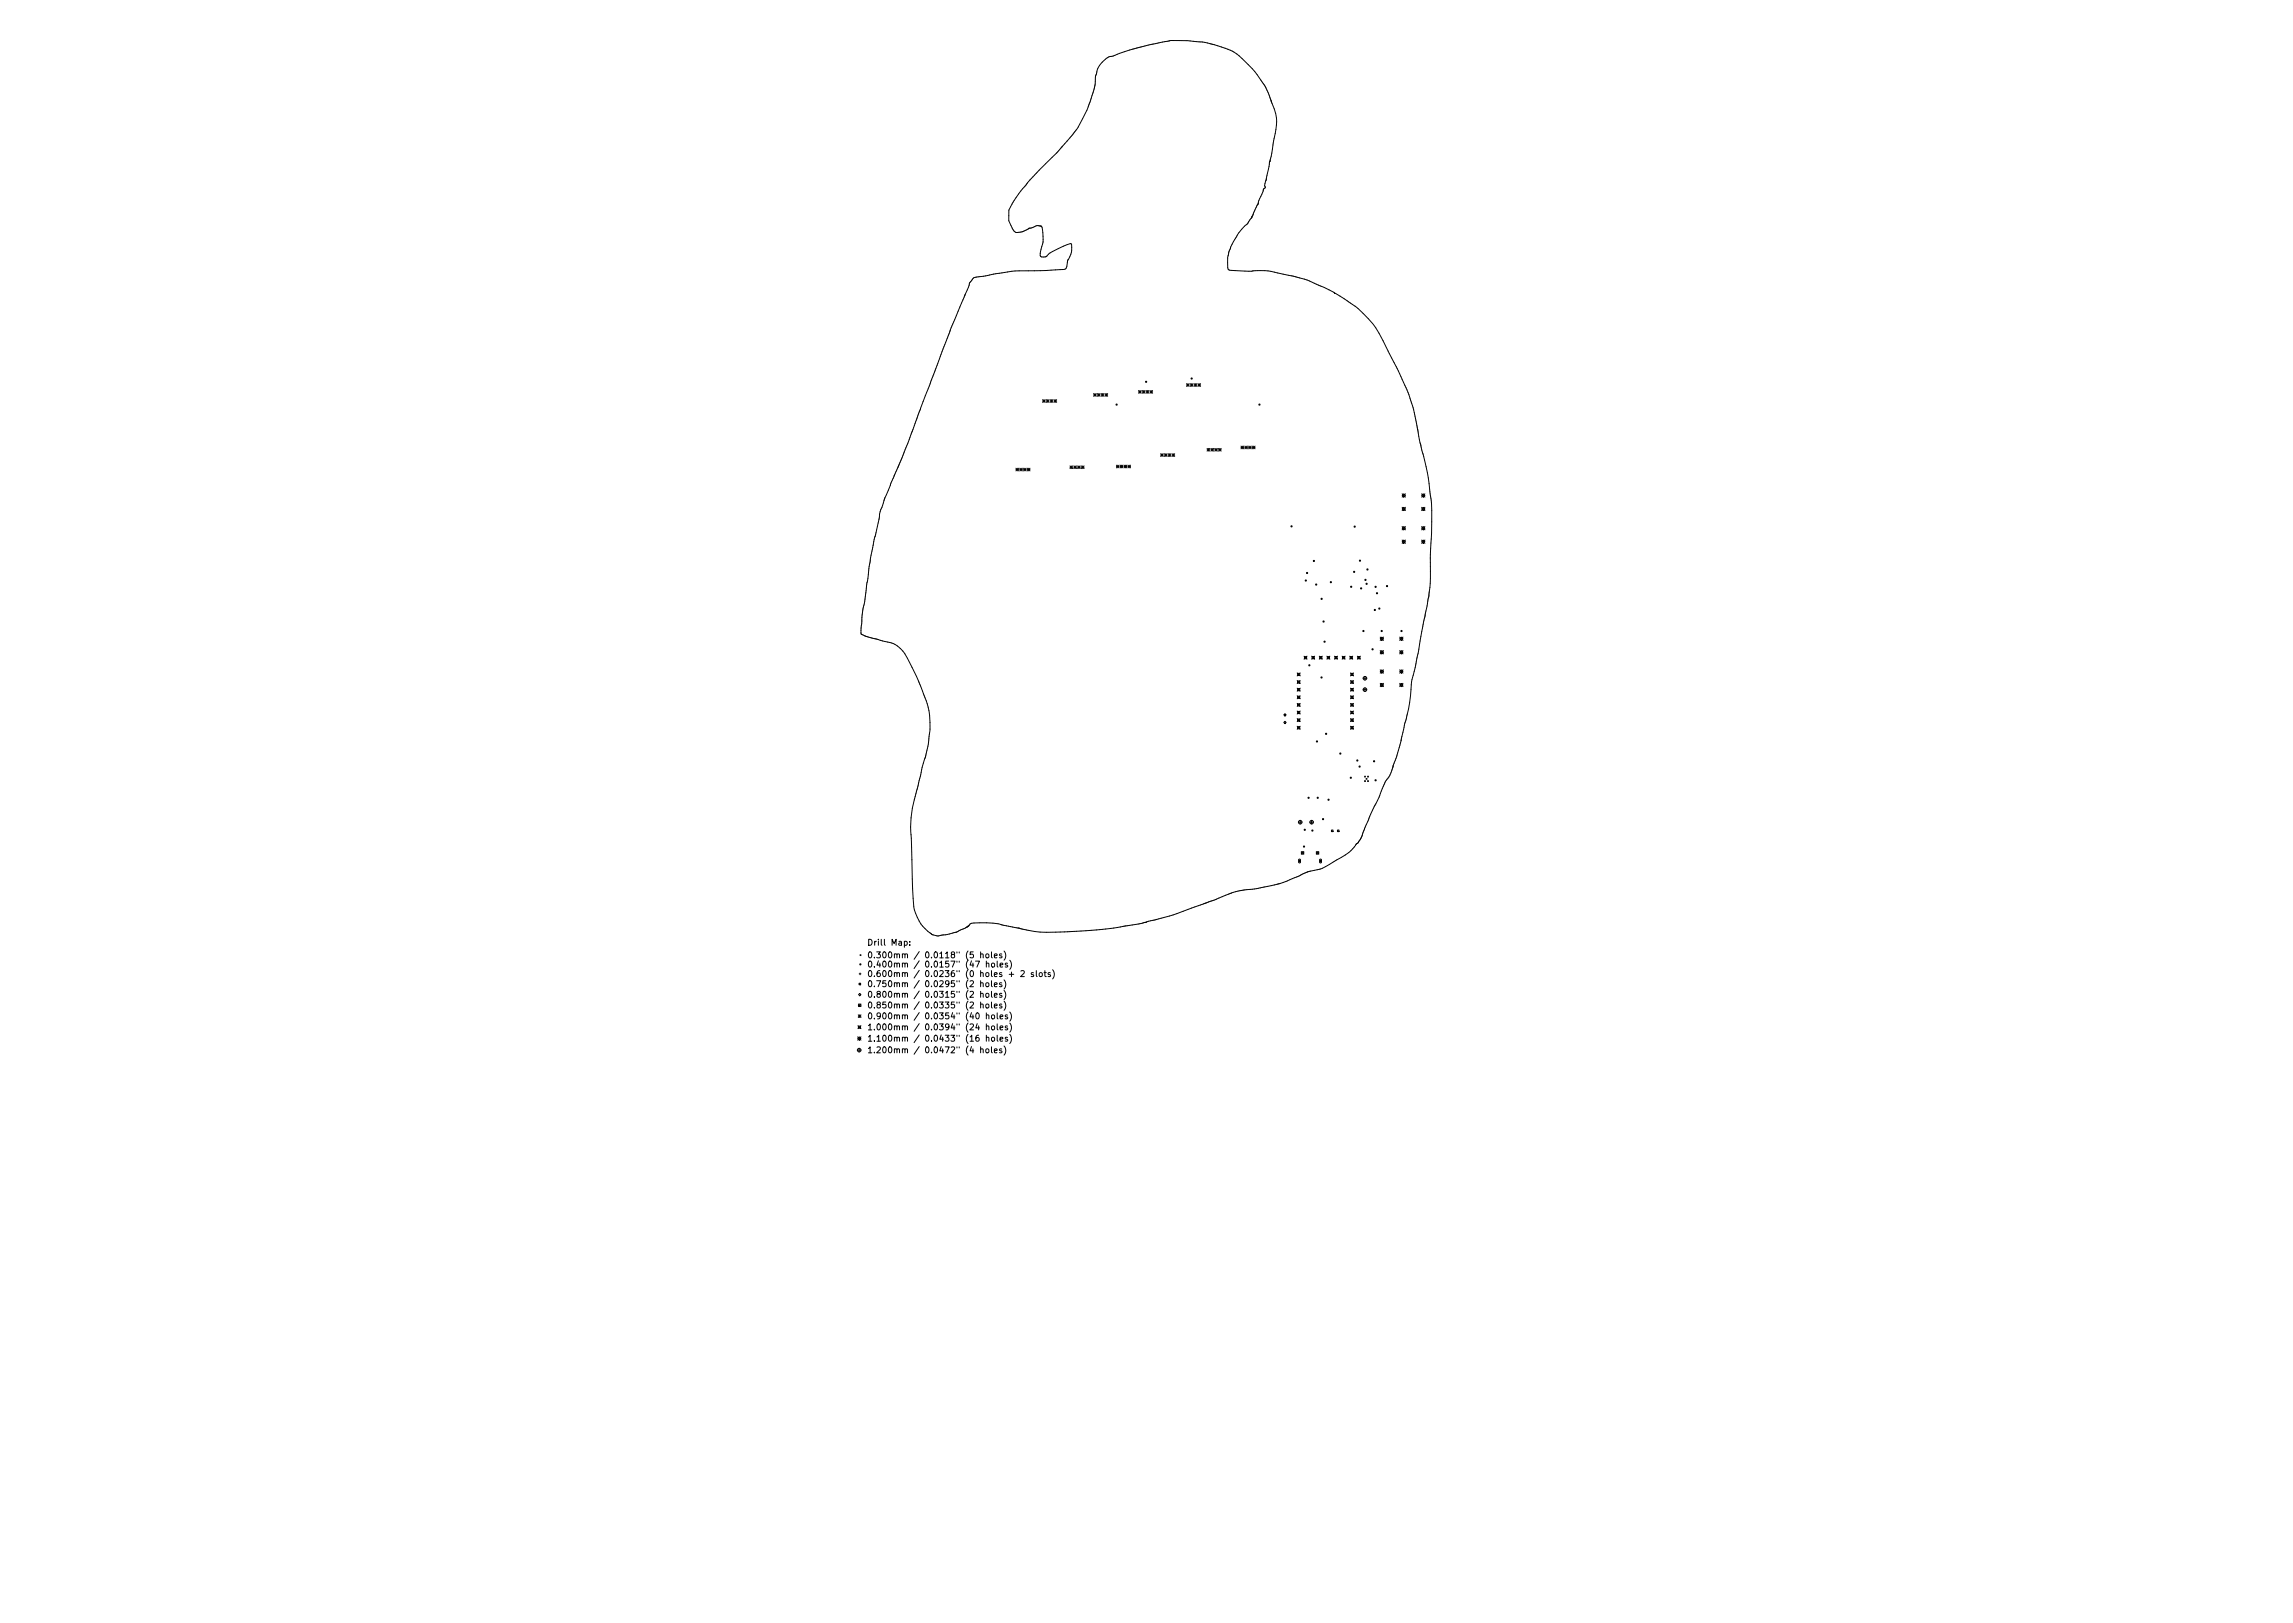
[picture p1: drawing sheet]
<svg xmlns="http://www.w3.org/2000/svg" width="297mm" height="210mm" viewBox="0 0 297 210" stroke-linecap="round" stroke-linejoin="round" font-family="sans-serif">
<defs><g id="words">
<g font-size="1.1">
<text x="112.3" y="122.5">Drill Map:</text>
<text x="112.3" y="124.1">0.300mm / 0.0118&quot; (5 holes)</text>
<text x="112.3" y="125.3">0.400mm / 0.0157&quot; (47 holes)</text>
<text x="112.3" y="126.6">0.600mm / 0.0236&quot; (0 holes + 2 slots)</text>
<text x="112.3" y="127.9">0.750mm / 0.0295&quot; (2 holes)</text>
<text x="112.3" y="129.2">0.800mm / 0.0315&quot; (2 holes)</text>
<text x="112.3" y="130.6">0.850mm / 0.0335&quot; (2 holes)</text>
<text x="112.3" y="132">0.900mm / 0.0354&quot; (40 holes)</text>
<text x="112.3" y="133.5">1.000mm / 0.0394&quot; (24 holes)</text>
<text x="112.3" y="134.9">1.100mm / 0.0433&quot; (16 holes)</text>
<text x="112.3" y="136.4">1.200mm / 0.0472&quot; (4 holes)</text>
</g>
</g></defs>
<g fill="none" stroke="#000" stroke-width=".13">
<path d="M164.7 13.1l-.5-1.3-.6-1a14.3 14.3 0 0 0-3.8-4.1 15.4 15.4 0 0 0-6-1.4l-2.1-.1-1.4 .3-3.6 .9-3.1 1a3.2 3.2 0 0 0-1.5 1.9l-.2 .6a11.2 11.2 0 0 1-1.1 4.4l-1.1 2.2-.8 1-2 2.3-2.3 2.2-1.5 1.7a17.7 17.7 0 0 0-2.4 3.5v1.4l.7 1.4 .3 .1 .6-.1 1-.4M164.7 13.1h.1M164.7 13.1a6.1 6.1 0 0 1 .3 4.9l-.3 2.2-.9 3.8 .1 .3-.2 .2-.7 1.9-.8 1.8M125 38.3l-1.9 4.4-5.5 14.7-3 7.1-.7 2.1-1.3 6.8-.6 4.5-.3 1.7-.2 2.3 .1 .3 .5 .2 2.5 .7a3.3 3.3 0 0 1 2.6 1.6l1.5 2.9 .6 1.3a12.3 12.3 0 0 1 1.2 5.8l-.3 2-1.6 6.3a14 14 0 0 0-.5 5.6l.1 6.5 .2 2.4a5.1 5.1 0 0 0 2.2 3.5l.9 .3 1.2-.2 1.2-.3 1.5-.8M125 38.3h.1M133.3 29.6h.1M133.3 29.6l1.1-.4 .5 .2a5.2 5.2 0 0 1-.1 3.2v.5l.1 .2 .6-.1 .4-.3a10.1 10.1 0 0 1 2.7-1.3l.2 .1a2.81 2.81 0 0 1-.4 1.9l-.2 .9a.43 .43 0 0 1-.4 .4l-3.8 .2a24.2 24.2 0 0 0-5 .4l-2.5 .4a.8 .8 0 0 0-.7 .6l-.2 .2-.6 1.6M162.1 28.2l-.6 .9a7.8 7.8 0 0 0-2.1 2.9l-.4 1.4v1.3l.1 .2 .9 .2h2.3a9.3 9.3 0 0 1 3.9 .4l1.7 .4a26.4 26.4 0 0 1 4.9 2l.1 .1M162.1 28.2h.1M172.9 38h.1M172.9 38h.1a18 18 0 0 1 4.9 4.1 20.3 20.3 0 0 1 2.1 3.7 31.3 31.3 0 0 1 3.2 7.7l.8 3.9 .3 1.4a46.7 46.7 0 0 1 1.2 7.3l-.3 10-.3 2.4-1.7 8.5a8.9 8.9 0 0 0-.5 3.1l-.2 1.7-1 4.2-1 3.3a5.1 5.1 0 0 1-1.1 2.1l-.7 1.9-1.3 2.4-1 2.7-.5 .8-.3 .3a6.5 6.5 0 0 1-2.8 2.1 7.2 7.2 0 0 1-3.4 1.4l-1.4 .6a23.9 23.9 0 0 1-7.4 1.8l-1 .3-3.7 1.4a46.8 46.8 0 0 1-6.1 2l-2 .5-1.5 .3a56.9 56.9 0 0 1-9.5 .9 13.7 13.7 0 0 1-4.4-.5l-2.7-.5a11.9 11.9 0 0 0-3.8-.2l-.5 .4M135.1 51.8l.3 .3"/>
<path d="M135.1 52h.3M135.2 51.8v.3M135.4 51.8l-.3 .3M135.5 52h.4M135.5 51.8l.4 .3M135.7 51.8v.3M135.9 51.8l-.4 .3M136 52h.4M136 51.8l.4 .3M136.2 51.8v.3M136.4 51.8l-.4 .3M136.5 52h.4"/>
<path d="M136.5 51.8l.4 .3M136.7 51.8v.3M136.9 51.8l-.4 .3M141.7 51l.3 .3M141.7 51.2h.3M141.8 51v.3M142 51l-.3 .3M142.2 51.2h.3M142.2 51l.3 .3M142.3 51v.3M142.5 51l-.3 .3M142.7 51.2h.3"/>
<path d="M142.7 51l.3 .3M142.8 51v.3M143 51l-.3 .3M143.1 51.2h.4M143.1 51l.4 .3M143.3 51v.3M143.5 51l-.4 .3M147.5 50.6l.3 .3M147.5 50.8h.3M147.7 50.6v.3M147.8 50.6l-.3 .3M148 50.8h.3"/>
<path d="M148 50.6l.3 .3M148.2 50.6v.3M148.3 50.6l-.3 .3M148.5 50.8h.3M148.5 50.6l.3 .3M148.6 50.6v.3M148.8 50.6l-.3 .3M149 50.8h.3M149 50.6l.3 .3M149.1 50.6v.3M149.3 50.6l-.3 .3M150.3 58.8l.4 .3"/>
<path d="M150.3 59h.4M150.5 58.8v.3M150.7 58.8l-.4 .3M150.8 59h.4M150.8 58.8l.4 .3M151 58.8v.3M151.2 58.8l-.4 .3M151.3 59h.4M151.3 58.8l.4 .3M151.5 58.8v.3M151.7 58.8l-.4 .3M151.8 59h.4"/>
<path d="M151.8 58.8l.4 .3M152 58.8v.3M152.2 58.8l-.4 .3M153.7 49.7l.4 .4M153.7 49.9h.4M153.9 49.7v.4M154.1 49.7l-.4 .4M154.2 49.9h.3M154.2 49.7l.3 .4M154.4 49.7v.4M154.5 49.7l-.3 .4M154.7 49.9h.3"/>
<path d="M154.7 49.7l.3 .4M154.9 49.7v.4M155 49.7l-.3 .4M155.2 49.9h.3M155.2 49.7l.3 .4M155.4 49.7v.4M155.5 49.7l-.3 .4M156.4 58.1l.3 .3M156.4 58.3h.3M156.5 58.1v.3M156.7 58.1l-.3 .3M156.9 58.3h.3"/>
<path d="M156.9 58.1l.3 .3M157 58.1v.3M157.2 58.1l-.3 .3M157.4 58.3h.3M157.4 58.1l.3 .3M157.5 58.1v.3M157.7 58.1l-.3 .3M157.8 58.3h.4M157.8 58.1l.4 .3M158 58.1v.3M158.2 58.1l-.4 .3M160.8 57.8l.3 .3"/>
<path d="M160.8 58h.3M160.9 57.8v.3M161.1 57.8l-.3 .3M161.3 58h.3M161.3 57.8l.3 .3M161.4 57.8v.3M161.6 57.8l-.3 .3M161.7 58h.4M161.7 57.8l.4 .3M161.9 57.8v.3M162.1 57.8l-.4 .3M162.2 58h.4"/>
<path d="M162.2 57.8l.4 .3M162.4 57.8v.3M162.6 57.8l-.4 .3M131.6 60.7l.4 .3M131.6 60.8h.4M131.8 60.7v.3M132 60.7l-.4 .3M132.1 60.8h.3M132.1 60.7l.3 .3M132.3 60.7v.3M132.4 60.7l-.3 .3M132.6 60.8h.3"/>
<path d="M132.6 60.7l.3 .3M132.8 60.7v.3M132.9 60.7l-.3 .3M133.1 60.8h.3M133.1 60.7l.3 .3M133.3 60.7v.3M133.4 60.7l-.3 .3M138.6 60.4l.4 .3M138.6 60.5h.4M138.8 60.4v.3M139 60.4l-.4 .3M139.1 60.5h.3"/>
<path d="M139.1 60.4l.3 .3M139.3 60.4v.3M139.4 60.4l-.3 .3M139.6 60.5h.3M139.6 60.4l.3 .3M139.8 60.4v.3M139.9 60.4l-.3 .3M140.1 60.5h.3M140.1 60.4l.3 .3M140.3 60.4v.3M140.4 60.4l-.3 .3M144.6 60.3l.4 .3"/>
<path d="M144.6 60.4h.4M144.8 60.3v.3M145 60.3l-.4 .3M145.1 60.4h.4M145.1 60.3l.4 .3M145.3 60.3v.3M145.5 60.3l-.4 .3M145.6 60.4h.4M145.6 60.3l.4 .3M145.8 60.3v.3M146 60.3l-.4 .3M146.1 60.4h.4"/>
<path d="M146.1 60.3l.4 .3M146.3 60.3v.3M146.5 60.3l-.4 .3M181.6 64.2l.2-.2 .3 .2-.3 .2zM181.6 65.9l.2-.2 .3 .2-.3 .2zM181.6 68.4l.2-.2 .3 .2-.3 .2zM181.6 70.2l.2-.2 .3 .2-.3 .2zM181.6 64l.5 .4M181.6 65.7l.5 .4M181.6 68.2l.5 .4M181.6 70l.5 .4M182.1 64l-.5 .4"/>
<path d="M182.1 65.7l-.5 .4M182.1 68.2l-.5 .4M182.1 70l-.5 .4M184.2 64.2l.2-.2 .2 .2-.2 .2zM184.2 65.9l.2-.2 .2 .2-.2 .2zM184.2 68.4l.2-.2 .2 .2-.2 .2zM184.2 70.2l.2-.2 .2 .2-.2 .2zM184.2 64l.4 .4M184.2 65.7l.4 .4M184.2 68.2l.4 .4M184.2 70l.4 .4M184.6 64l-.4 .4"/>
<path d="M184.6 65.7l-.4 .4M184.6 68.2l-.4 .4M184.6 70l-.4 .4M166.3 92.6l.2-.1 .1 .1-.1 .2zM166.3 93.6l.2-.2 .1 .2-.1 .1zM168 87.2l.4 .4M168 88.2l.4 .4M168 89.1l.4 .4M168 90.1l.4 .4M168 91.1l.4 .4M168 92.1l.4 .4M168 93.1l.4 .4"/>
<path d="M168 94.1l.4 .4M168.1 87.2h.3v.3h-.3zM168.1 88.2h.3v.3h-.3zM168.1 89.2h.3v.3h-.3zM168.1 90.2h.3v.3h-.3zM168.1 91.2h.3v.3h-.3zM168.1 92.2h.3v.2h-.3zM168.1 93.2h.3v.2h-.3zM168.1 94.1h.3v.3h-.3zM168.4 87.2l-.4 .4M168.4 88.2l-.4 .4M168.4 89.1l-.4 .4"/>
<path d="M168.4 90.1l-.4 .4M168.4 91.1l-.4 .4M168.4 92.1l-.4 .4M168.4 93.1l-.4 .4M168.4 94.1l-.4 .4M168.9 85l.4 .4M169 85.1h.3v.2h-.3zM169.3 85l-.4 .4M169.9 85l.4 .4M170 85.1h.2v.2h-.2zM170.3 85l-.4 .4M170.9 85l.4 .4"/>
<path d="M171 85.1h.2v.2h-.2zM171.3 85l-.4 .4M171.9 85l.4 .4M171.9 85.1h.3v.2h-.3zM172.3 85l-.4 .4M172.9 85l.4 .4M172.9 85.1h.3v.2h-.3zM173.3 85l-.4 .4M173.9 85l.3 .4M173.9 85.1h.3v.2h-.3zM174.2 85l-.3 .4M174.8 85l.4 .4"/>
<path d="M174.9 85.1h.3v.2h-.3zM174.9 87.2l.4 .4M174.9 88.2l.4 .4M174.9 89.1l.4 .4M174.9 90.1l.4 .4M174.9 91.1l.4 .4M174.9 92.1l.4 .4M174.9 93.1l.4 .4M174.9 94.1l.4 .4M175 87.2h.3v.3h-.3zM175 88.2h.3v.3h-.3zM175 89.2h.3v.3h-.3z"/>
<path d="M175 90.2h.3v.3h-.3zM175 91.2h.3v.3h-.3zM175 92.2h.3v.2h-.3zM175 93.2h.3v.2h-.3zM175 94.1h.3v.3h-.3zM175.2 85l-.4 .4M175.3 87.2l-.4 .4M175.3 88.2l-.4 .4M175.3 89.1l-.4 .4M175.3 90.1l-.4 .4M175.3 91.1l-.4 .4M175.3 92.1l-.4 .4"/>
<path d="M175.3 93.1l-.4 .4M175.3 94.1l-.4 .4M175.8 85l.4 .4M175.9 85.1h.3v.2h-.3zM176.2 85l-.4 .4M176.6 87.9h.4M176.6 89.3h.4M176.8 87.6v.5M176.8 89.1v.5M178.8 84.5l.2-.2 .2 .2-.2 .2zM178.8 87l.2-.2 .2 .2-.2 .2zM178.8 88.7l.2-.2 .2 .2-.2 .3z"/>
<path d="M178.8 82.5l.4 .5M178.8 84.3l.4 .4M178.8 86.8l.4 .4M178.8 88.5l.4 .5M179 82.5l.2 .2-.2 .3-.2-.3zM179.2 84.3l-.4 .4M179.2 82.5l-.4 .5M179.2 86.8l-.4 .4M179.2 88.5l-.4 .5M181.3 82.7l.2-.2 .2 .2-.2 .3zM181.3 84.5l.2-.2 .2 .2-.2 .2zM181.3 87l.2-.2 .2 .2-.2 .2z"/>
<path d="M181.3 88.7l.2-.2 .2 .2-.2 .3zM181.3 86.8l.4 .4M181.3 82.5l.4 .5M181.3 84.3l.4 .4M181.3 88.5l.4 .5M181.7 82.5l-.4 .5M181.7 84.3l-.4 .4M181.7 86.8l-.4 .4M181.7 88.5l-.4 .5M125.4 120h.1M168.2 106.5h.5M168.2 111.5h.3"/>
<path d="M168.3 111.3l.2 .1v.3l-.1 .1-.2-.1zM168.3 111.4v.3M168.4 106.3v.4M168.6 110.3l.3 .4M168.9 110.3l-.3 .4M169.7 106.5h.4M169.9 106.3v.4M170.5 110.3l.3 .4M170.8 110.3l-.3 .4M170.9 111.5h.3M171 111.3l.2 .1v.3l-.1 .1-.1-.1zM171.1 111.4v.3"/>
<path d="M172.5 107.5h.2v.2h-.2zM173.3 107.5h.2v.2h-.2zM176.8 100.6l.1 .1M176.8 101.1l.1 .1M176.9 100.6l-.1 .1M176.9 101.1l-.1 .1M177 100.8l.1 .2M177.1 100.8l-.1 .2M177.2 100.6l.1 .1M177.2 101.1l.1 .1M177.3 100.6l-.1 .1M177.3 101.1l-.1 .1"/>
<path d="M111.1 136h.4M111.1 134.3l.4 .4M111.1 132.9l.4 .4M111.2 131.5l.3 .3M111.2 131.6h.3M111.2 132.9h.3v.3h-.3zM111.2 130.1l.3 .3M111.3 127.4h.2v.2h-.2zM111.3 126.2h.2M111.3 135.8v.5M111.3 134.3l.2 .2-.2 .2-.2-.2zM111.4 131.5v.3"/>
<path d="M111.4 128.7l.1 .1-.1 .2-.2-.2zM111.4 123.7l.1 .1M111.4 126v.3M111.5 123.7l-.1 .1M111.5 130.1l-.3 .3M111.5 131.5l-.3 .3M111.5 132.9l-.4 .4M111.5 134.3l-.4 .4M117.2 122l.2-.1 .1 .2v.3h-.3M117.9 122.4v.1M117.9 122v.1M126.4 124.5h.5l-.3 .8"/>
<path d="M126.5 131.3l.1-.1a.41 .41 0 0 1 .3 .4 .41 .41 0 0 1-.3 .4 .52 .52 0 0 1-.1-.7zM126.6 132.6l-.2 .6h.5M126.8 134.1h-.2l-.2 .2v.4l.2 .2 .2-.1v-.4h-.2l-.2 .2M127 123.6h.3l.1 .5M127 127.4l.3-.1 .1 .5M127 128.8l.3-.1 .1 .5M127 130.1h.3l.1 .5M127 135.9h.3l.1 .5M127 123.3v.8M127 127.1v.7M127 128.4v.8M127 129.8v.8"/>
<path d="M127 135.6v.8M127.7 123.6h.1h.3l-.1 .5-.3-.1zM127.8 124.8h.3v.5M127.8 127.3h.2l.1 .2v.2l-.1 .1-.3-.1zM127.8 128.7h.2l.1 .1v.2l-.1 .2-.3-.2zM127.8 130.1h.2l.1 .1v.2l-.1 .2-.3-.2zM127.8 131.5h.3v.5M127.8 133l.3-.1v.5M127.8 134.4h.3v.5M127.8 135.9h.2l.1 .1v.2l-.1 .2-.3-.2zM127.8 124.5v.8M127.8 131.2v.8"/>
<path d="M127.8 132.6v.8M127.8 134.1v.8M128.4 123.3v.7l.1 .1M128.4 127.1v.6l.1 .1M128.4 128.4v.7l.1 .1M128.4 129.8v.7l.1 .1M128.4 135.6v.7l.1 .1M128.5 124.8h.1h.2v.4h-.3zM128.5 131.5h.1h.2v.5l-.3-.1zM128.5 133l.1-.1 .2 .1v.4l-.3-.1zM128.5 134.4h.1h.2v.4h-.3zM128.8 123.8h.4l-.1-.2h-.2l-.1 .1v.4h.3"/>
<path d="M128.8 127.6l.4-.1-.1-.2h-.2l-.1 .1v.4h.3M128.8 128.9h.4l-.1-.2h-.2l-.1 .1v.4h.3M128.8 130.3h.4l-.1-.2h-.2l-.1 .1v.3h.3M128.8 136.1h.4l-.1-.2h-.2l-.1 .1v.4h.3M129.2 124.5v.7l.1 .1M129.2 131.2v.7l.1 .1M129.2 132.6v.7l.1 .1M129.2 134.1v.7l.1 .1M129.5 125h.4v-.2h-.2l-.2 .1 .1 .3h.3M129.5 131.7h.4v-.2h-.2l-.2 .1 .1 .4h.3M129.5 133.2l.4-.1v-.2h-.2l-.2 .1 .1 .4h.3M129.5 134.6h.4v-.2h-.2l-.2 .1 .1 .3h.3"/>
<path d="M129.8 123.6h-.2l-.1 .1v.1l.3 .1v.2h-.3M129.8 127.3h-.2l-.1 .1v.1l.3 .1v.2h-.3M129.8 128.7h-.2l-.1 .1v.1l.3 .1v.2h-.3M129.8 130.1h-.2l-.1 .1v.1l.3 .1v.1h-.3M129.8 135.9h-.2l-.1 .1v.1l.3 .1v.2h-.3M130.1 123.2a.89 .89 0 0 1 0 1.2M130.1 126.9a.89 .89 0 0 1 0 1.2M130.1 128.3a.89 .89 0 0 1 0 1.2M130.1 129.7a.89 .89 0 0 1 0 1.2M130.1 135.5a.89 .89 0 0 1 0 1.2M130.5 124.8h-.2l-.1 .1 .1 .1 .2 .1v.1h-.3M130.5 131.5h-.2l-.1 .1 .1 .1 .2 .1v.2h-.3"/>
<path d="M130.5 132.9h-.2l-.1 .1 .1 .1 .2 .1v.2h-.3M130.5 134.4h-.2l-.1 .1 .1 .1 .2 .1v.1h-.3M130.7 126.2h.6M130.8 124.4a.89 .89 0 0 1 0 1.2M130.8 131.1a.89 .89 0 0 1 0 1.2M130.8 132.5a.89 .89 0 0 1 0 1.2M130.8 134a.89 .89 0 0 1 0 1.2M131 125.9v.6M132.2 125.8l.3-.1 .2 .3-.5 .5h.5M133.9 126h-.2l-.1 .1v.1l.3 .1v.2h-.3M134.2 125.7v.7l.2 .1M134.7 126.1l.1-.1 .2 .1-.1 .4-.2-.1z"/>
<path d="M135.2 126h.3M135.4 125.7v.7l.1 .1M136.1 126h-.2l-.1 .1v.1l.3 .1v.2h-.3M136.4 125.6a.89 .89 0 0 1 0 1.2"/>
<circle cx="144.6" cy="52.4" r=".08"/>
<circle cx="148.5" cy="49.5" r=".08"/>
<circle cx="154.4" cy="49" r=".08"/>
<circle cx="163.2" cy="52.4" r=".08"/>
<circle cx="167.3" cy="68.2" r=".08"/>
<circle cx="169.2" cy="75.2" r=".08"/>
<circle cx="169.3" cy="74.2" r=".08"/>
<circle cx="170.2" cy="72.7" r=".08"/>
<circle cx="170.5" cy="75.7" r=".08"/>
<circle cx="171.2" cy="77.6" r=".08"/>
<circle cx="172.4" cy="75.4" r=".08"/>
<circle cx="175" cy="76" r=".08"/>
<circle cx="175.4" cy="74.1" r=".08"/>
<circle cx="175.5" cy="68.2" r=".08"/>
<circle cx="176.2" cy="72.6" r=".08"/>
<circle cx="176.3" cy="76.2" r=".08"/>
<circle cx="176.9" cy="75.1" r=".08"/>
<circle cx="177" cy="75.6" r=".08"/>
<circle cx="177.1" cy="73.8" r=".08"/>
<circle cx="178.1" cy="79" r=".08"/>
<circle cx="178.2" cy="76" r=".08"/>
<circle cx="178.4" cy="76.9" r=".08"/>
<circle cx="178.7" cy="78.8" r=".08"/>
<circle cx="179.7" cy="75.9" r=".08"/>
<circle cx="169.6" cy="86.2" r=".08"/>
<circle cx="170.6" cy="96.1" r=".08"/>
<circle cx="171.2" cy="87.8" r=".08"/>
<circle cx="171.5" cy="80.5" r=".08"/>
<circle cx="171.6" cy="83.1" r=".08"/>
<circle cx="171.8" cy="95.1" r=".08"/>
<circle cx="173.6" cy="97.6" r=".08"/>
<circle cx="175.8" cy="98.5" r=".08"/>
<circle cx="176.1" cy="99.3" r=".08"/>
<circle cx="176.6" cy="81.7" r=".08"/>
<circle cx="176.8" cy="89.3" r=".23"/>
<circle cx="176.8" cy="87.9" r=".23"/>
<circle cx="177.8" cy="84.1" r=".08"/>
<circle cx="178" cy="98.6" r=".08"/>
<circle cx="179" cy="81.7" r=".08"/>
<circle cx="181.6" cy="81.7" r=".08"/>
<circle cx="168.4" cy="106.5" r=".23"/>
<circle cx="168.7" cy="110.5" r=".17"/>
<circle cx="168.9" cy="109.7" r=".08"/>
<circle cx="169" cy="107.5" r=".08"/>
<circle cx="169.5" cy="103.4" r=".08"/>
<circle cx="169.9" cy="106.5" r=".23"/>
<circle cx="170" cy="107.6" r=".08"/>
<circle cx="170.7" cy="110.5" r=".17"/>
<circle cx="170.7" cy="103.4" r=".08"/>
<circle cx="171.4" cy="106.1" r=".08"/>
<circle cx="172.1" cy="103.6" r=".08"/>
<circle cx="175" cy="100.8" r=".08"/>
<circle cx="178.2" cy="101.1" r=".08"/>
<circle cx="111.3" cy="136" r=".23"/>
<circle cx="111.4" cy="130.2" r=".17"/>
<circle cx="111.5" cy="124.9" r=".08"/>
</g>
<use href="#words"/>
</svg>
